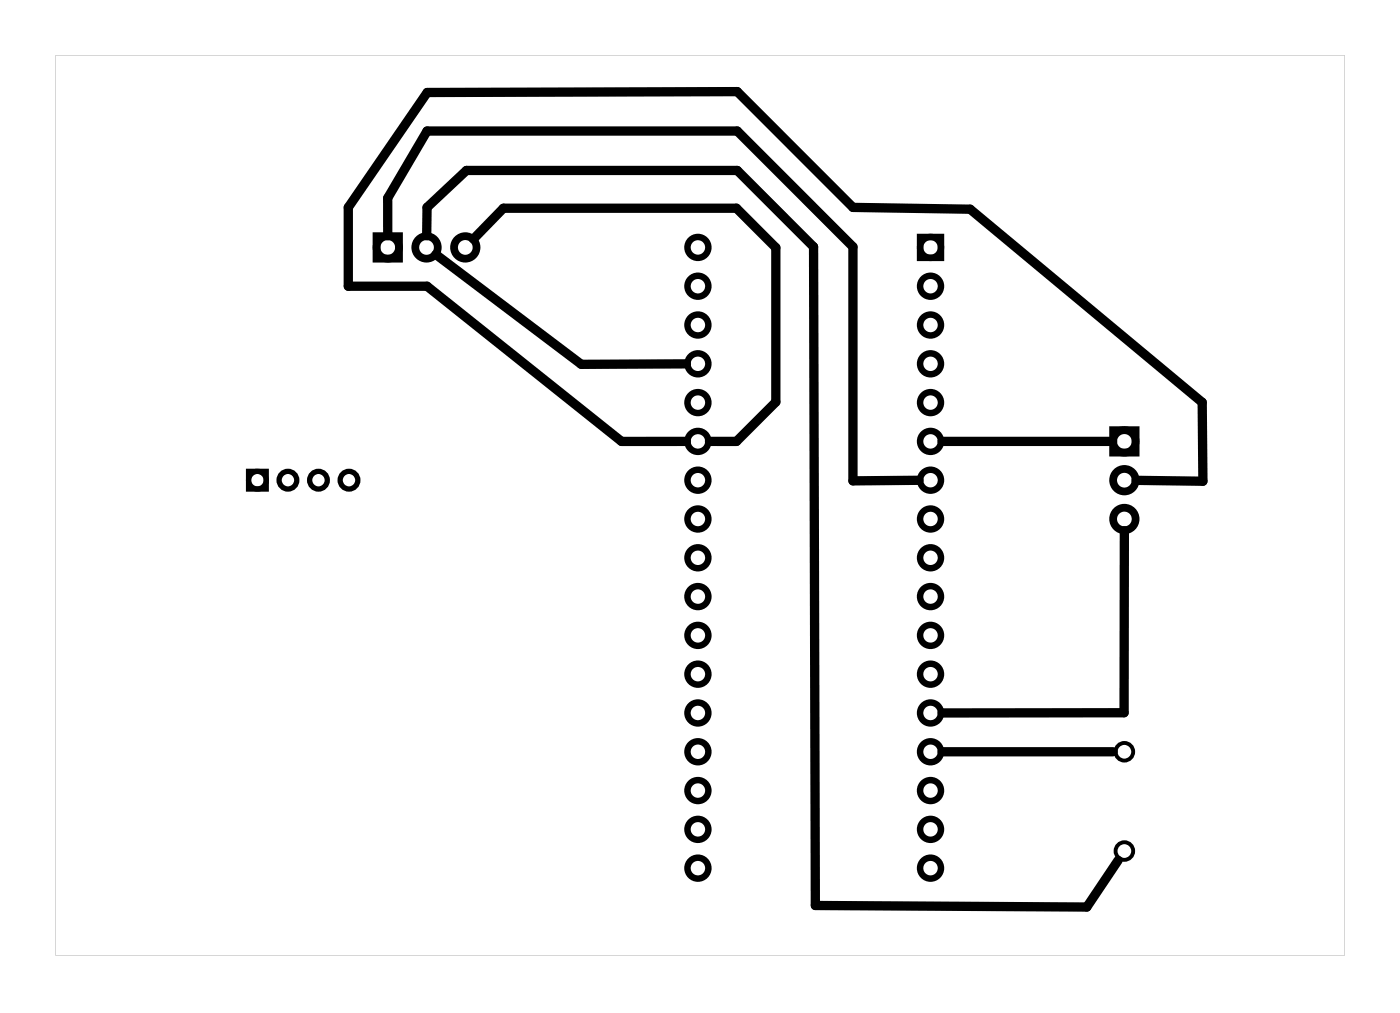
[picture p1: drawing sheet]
<svg xmlns="http://www.w3.org/2000/svg" width="92mm" height="66mm" viewBox="0 0 92 66" stroke-linecap="round" stroke-linejoin="round" font-family="sans-serif">
<path d="M3.6 3.6v59h84.5v-59zM3.6 3.6h84.5v58.9h-84.5z" fill="#000"/>
<g fill="none" stroke="#000" stroke-width=".42">
<path d="M60.3 15.5h1.3v1.4h-1.3z"/>
<circle cx="45.7" cy="16.2" r=".68"/>
<circle cx="45.7" cy="18.7" r=".68"/>
<circle cx="61" cy="16.2" r=".68"/>
<circle cx="61" cy="18.7" r=".68"/>
<circle cx="45.7" cy="36.5" r=".68"/>
<circle cx="45.7" cy="34" r=".68"/>
<circle cx="45.7" cy="21.3" r=".68"/>
<circle cx="45.7" cy="26.4" r=".68"/>
<circle cx="45.7" cy="28.9" r=".68"/>
<circle cx="45.7" cy="31.4" r=".68"/>
<circle cx="45.7" cy="23.8" r=".68"/>
<circle cx="45.7" cy="39.1" r=".68"/>
<circle cx="61" cy="36.5" r=".68"/>
<circle cx="61" cy="34" r=".68"/>
<circle cx="61" cy="39.1" r=".68"/>
<circle cx="61" cy="28.9" r=".68"/>
<circle cx="61" cy="21.3" r=".68"/>
<circle cx="61" cy="26.4" r=".68"/>
<circle cx="61" cy="23.8" r=".68"/>
<circle cx="61" cy="31.4" r=".68"/>
<circle cx="45.7" cy="46.7" r=".68"/>
<circle cx="45.7" cy="49.2" r=".68"/>
<circle cx="45.7" cy="41.6" r=".68"/>
<circle cx="45.7" cy="44.1" r=".68"/>
<circle cx="45.7" cy="51.8" r=".68"/>
<circle cx="45.7" cy="54.3" r=".68"/>
<circle cx="45.7" cy="56.8" r=".68"/>
<circle cx="61" cy="46.7" r=".68"/>
<circle cx="61" cy="49.2" r=".68"/>
<circle cx="61" cy="44.1" r=".68"/>
<circle cx="61" cy="41.6" r=".68"/>
<circle cx="61" cy="54.3" r=".68"/>
<circle cx="61" cy="51.8" r=".68"/>
<circle cx="61" cy="56.8" r=".68"/>
</g>
<g fill="none" stroke="#000" stroke-width=".51">
<path d="M24.7 15.5h1.4v1.4h-1.4zM72.9 28.2h1.5v1.4h-1.5z"/>
<circle cx="25.4" cy="16.2" r=".74"/>
<circle cx="27.9" cy="16.2" r=".74"/>
<circle cx="30.5" cy="16.2" r=".74"/>
<circle cx="73.7" cy="34" r=".74"/>
<circle cx="73.7" cy="28.9" r=".74"/>
<circle cx="73.7" cy="31.4" r=".74"/>
</g>
<g fill="none" stroke="#000" stroke-width=".25">
<circle cx="73.7" cy="55.7" r=".58"/>
<circle cx="73.7" cy="49.2" r=".58"/>
</g>
<g fill="none" stroke="#000" stroke-width=".35">
<path d="M16.3 30.9h1.1v1.1h-1.1z"/>
<circle cx="16.9" cy="31.4" r=".58"/>
<circle cx="18.9" cy="31.4" r=".58"/>
<circle cx="20.9" cy="31.4" r=".58"/>
<circle cx="22.9" cy="31.4" r=".58"/>
</g>
<path d="M25.4 15.4v-2.4l2.6-4.4h20.3l7.6 7.6v15.3l4.3-.1M28 15.4v-1.8l2.6-2.4h17.7l5 5 .1 43.1 17.8 .1 2.1-3.1M28.6 16.7l9.5 7.2 6.9-.1M31 15.7l2-2.1h15.2l2.6 2.6v10.1l-2.6 2.6h-1.7M45 28.9h-4.3l-12.7-10.2h-5.2v-5.1l5.2-7.5 20.3-.1 7.6 7.6 7.7 .1 15.2 12.6v5.2l-4.4-.1M61.7 28.9h11.2M73.7 34.7l-.1 12h-11.9M61.7 49.2h11.2" fill="none" stroke="#000" stroke-width=".61"/>
</svg>
